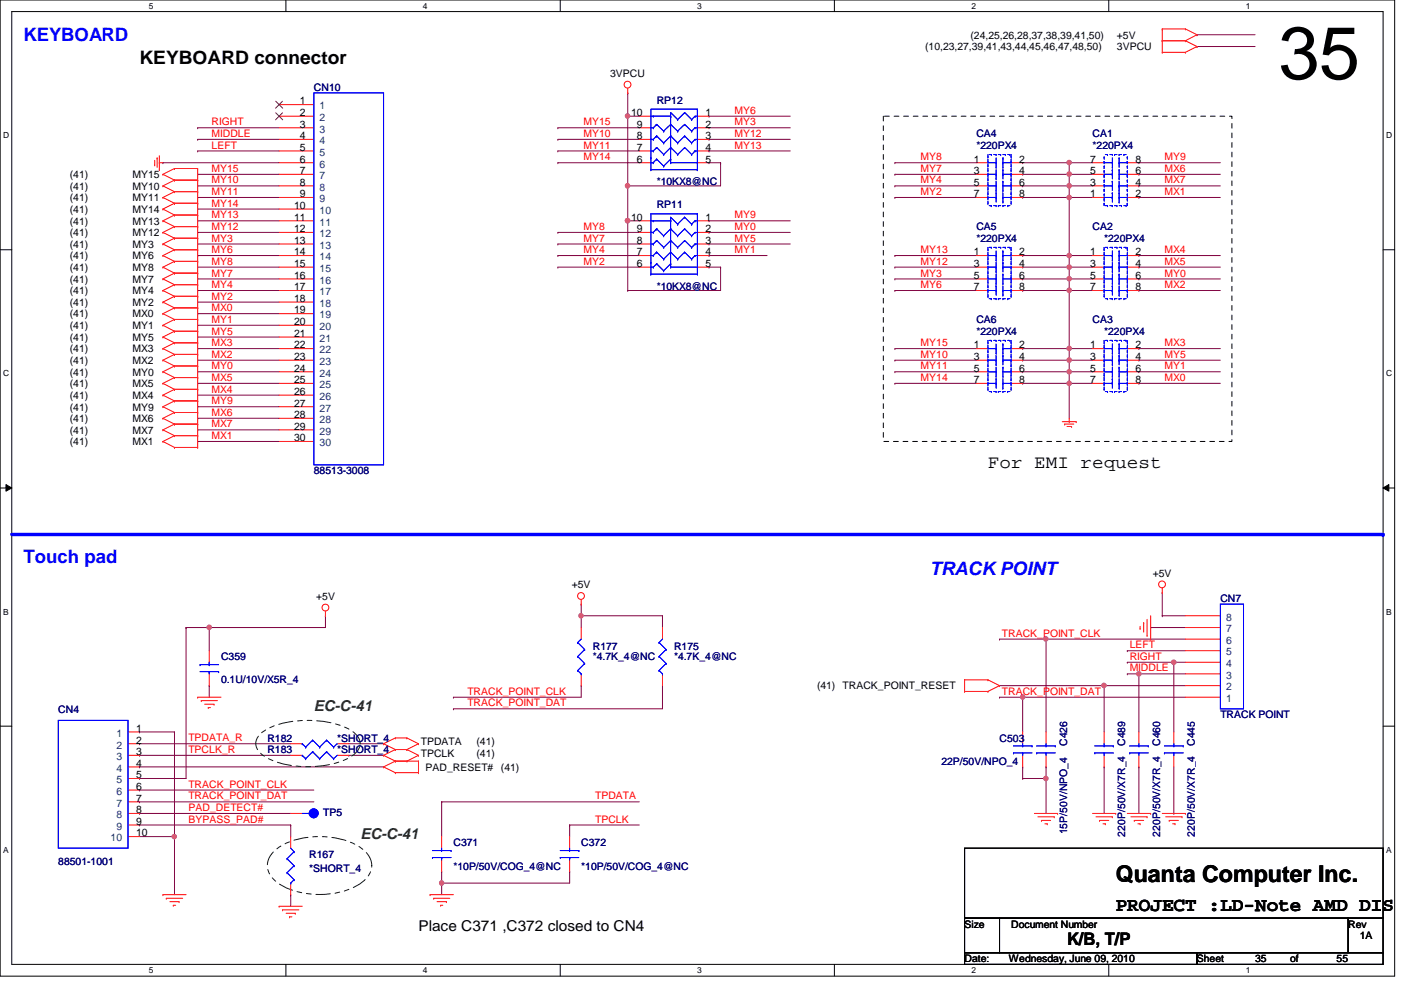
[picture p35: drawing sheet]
<svg xmlns="http://www.w3.org/2000/svg" width="297mm" height="210mm" viewBox="0 0 297 210" stroke-linecap="round" stroke-linejoin="round" font-family="sans-serif">
<defs><g id="words">
<text font-size="15.7" x="271.1" y="16.7">35</text>
<text font-size="4.9" x="236.6" y="186.9">Quanta Computer Inc.</text>
<text font-size="4.1" x="236.6" y="193.2">PROJECT :LD-Note AMD DIS</text>
<g font-size="3.9" fill="#00f">
<text x="4.9" y="8.6">KEYBOARD</text>
<text x="4.9" y="119.5">Touch pad</text>
<text x="197.1" y="121.8">TRACK POINT</text>
</g>
<g font-size="3.9">
<text x="29.6" y="13.5">KEYBOARD connector</text>
<text x="209.5" y="99.2">For EMI request</text>
</g>
<text font-size="3.7" x="226.2" y="200.3">K/B, T/P</text>
<g font-size="3.2" fill="#008000">
<text x="66.5" y="150.7">EC-C-41</text>
<text x="76.4" y="177.8">EC-C-41</text>
</g>
<text font-size="3.2" x="88.7" y="197.5">Place C371 ,C372 closed to CN4</text>
<g font-size="2.2">
<text x="196.2" y="10.7">(10,23,27,39,41,43,44,45,46,47,48,50)</text>
<text x="205.8" y="8.2">(24,25,26,28,37,38,39,41,50)</text>
<text x="236.8" y="10.7">3VPCU</text>
<text x="236.8" y="8.2">+5V</text>
<text x="129.4" y="16.3">3VPCU</text>
<text x="63.6" y="22.1">1</text>
<text x="63.6" y="24.6">2</text>
<text x="63.6" y="27.1">3</text>
<text x="63.6" y="29.5">4</text>
<text x="133.8" y="24.6">10</text>
<text x="135" y="27.1">9</text>
<text x="135" y="29.5">8</text>
<text x="149.6" y="29.5">3</text>
<text x="149.6" y="27.1">2</text>
<text x="149.6" y="24.6">1</text>
<text x="63.6" y="32">5</text>
<text x="63.6" y="34.5">6</text>
<text x="135" y="32">7</text>
<text x="135" y="34.5">6</text>
<text x="149.6" y="32">4</text>
<text x="149.6" y="34.5">5</text>
<text x="206.5" y="34.5">1</text>
<text x="216.1" y="34.5">2</text>
<text x="231.1" y="34.5">7</text>
<text x="240.7" y="34.5">8</text>
<text x="14.8" y="37.8">(41)</text>
<text x="14.8" y="40.2">(41)</text>
<text x="28.1" y="37.8">MY15</text>
<text x="28.1" y="40.2">MY10</text>
<text x="63.6" y="36.9">7</text>
<text x="63.6" y="39.4">8</text>
<text x="63.6" y="41.8">9</text>
<text x="206.5" y="36.9">3</text>
<text x="206.5" y="39.4">5</text>
<text x="206.5" y="41.8">7</text>
<text x="216.1" y="36.9">4</text>
<text x="216.1" y="39.4">6</text>
<text x="216.1" y="41.8">8</text>
<text x="231.1" y="41.8">1</text>
<text x="231.1" y="39.4">3</text>
<text x="231.1" y="36.9">5</text>
<text x="240.7" y="41.8">2</text>
<text x="240.7" y="39.4">4</text>
<text x="240.7" y="36.9">6</text>
<text x="14.8" y="47.6">(41)</text>
<text x="14.8" y="42.7">(41)</text>
<text x="14.8" y="45.1">(41)</text>
<text x="28.1" y="47.6">MY13</text>
<text x="28.1" y="42.7">MY11</text>
<text x="28.1" y="45.1">MY14</text>
<text x="62.4" y="44.3">10</text>
<text x="62.4" y="46.8">11</text>
<text x="133.8" y="46.8">10</text>
<text x="149.6" y="46.8">1</text>
<text x="14.8" y="52.5">(41)</text>
<text x="14.8" y="50.1">(41)</text>
<text x="28.1" y="52.5">MY3</text>
<text x="28.1" y="50.1">MY12</text>
<text x="62.4" y="49.2">12</text>
<text x="62.4" y="51.7">13</text>
<text x="135" y="49.2">9</text>
<text x="135" y="51.7">8</text>
<text x="149.6" y="51.7">3</text>
<text x="149.6" y="49.2">2</text>
<text x="14.8" y="59.9">(41)</text>
<text x="14.8" y="55">(41)</text>
<text x="14.8" y="57.4">(41)</text>
<text x="28.1" y="59.9">MY7</text>
<text x="28.1" y="55">MY6</text>
<text x="28.1" y="57.4">MY8</text>
<text x="62.4" y="54.1">14</text>
<text x="62.4" y="56.6">15</text>
<text x="62.4" y="59.1">16</text>
<text x="135" y="54.1">7</text>
<text x="135" y="56.6">6</text>
<text x="149.6" y="54.1">4</text>
<text x="149.6" y="56.6">5</text>
<text x="206.5" y="54.1">1</text>
<text x="206.5" y="56.6">3</text>
<text x="206.5" y="59.1">5</text>
<text x="216.1" y="54.1">2</text>
<text x="216.1" y="56.6">4</text>
<text x="216.1" y="59.1">6</text>
<text x="231.1" y="54.1">1</text>
<text x="231.1" y="56.6">3</text>
<text x="231.1" y="59.1">5</text>
<text x="240.7" y="54.1">2</text>
<text x="240.7" y="56.6">4</text>
<text x="240.7" y="59.1">6</text>
<text x="14.8" y="64.9">(41)</text>
<text x="14.8" y="62.4">(41)</text>
<text x="28.1" y="64.9">MY2</text>
<text x="28.1" y="62.4">MY4</text>
<text x="62.4" y="61.6">17</text>
<text x="62.4" y="64">18</text>
<text x="206.5" y="61.6">7</text>
<text x="216.1" y="61.6">8</text>
<text x="231.1" y="61.6">7</text>
<text x="240.7" y="61.6">8</text>
<text x="14.8" y="67.3">(41)</text>
<text x="14.8" y="69.8">(41)</text>
<text x="28.1" y="67.3">MX0</text>
<text x="28.1" y="69.8">MY1</text>
<text x="62.4" y="66.5">19</text>
<text x="62.4" y="68.9">20</text>
<text x="62.4" y="71.4">21</text>
<text x="14.8" y="72.3">(41)</text>
<text x="14.8" y="74.7">(41)</text>
<text x="14.8" y="77.2">(41)</text>
<text x="28.1" y="72.3">MY5</text>
<text x="28.1" y="74.7">MX3</text>
<text x="28.1" y="77.2">MX2</text>
<text x="62.4" y="73.9">22</text>
<text x="62.4" y="76.3">23</text>
<text x="206.5" y="73.9">1</text>
<text x="206.5" y="76.3">3</text>
<text x="216.1" y="73.9">2</text>
<text x="216.1" y="76.3">4</text>
<text x="231.1" y="73.9">1</text>
<text x="231.1" y="76.3">3</text>
<text x="240.7" y="73.9">2</text>
<text x="240.7" y="76.3">4</text>
<text x="14.8" y="82.1">(41)</text>
<text x="14.8" y="79.6">(41)</text>
<text x="28.1" y="82.1">MX5</text>
<text x="28.1" y="79.6">MY0</text>
<text x="62.4" y="78.8">24</text>
<text x="62.4" y="81.2">25</text>
<text x="62.4" y="83.7">26</text>
<text x="206.5" y="78.8">5</text>
<text x="206.5" y="81.2">7</text>
<text x="216.1" y="78.8">6</text>
<text x="216.1" y="81.2">8</text>
<text x="231.1" y="78.8">5</text>
<text x="231.1" y="81.2">7</text>
<text x="240.7" y="78.8">6</text>
<text x="240.7" y="81.2">8</text>
<text x="14.8" y="89.5">(41)</text>
<text x="14.8" y="87">(41)</text>
<text x="14.8" y="84.6">(41)</text>
<text x="28.1" y="89.5">MX6</text>
<text x="28.1" y="87">MY9</text>
<text x="28.1" y="84.6">MX4</text>
<text x="62.4" y="86.2">27</text>
<text x="62.4" y="88.6">28</text>
<text x="14.8" y="91.9">(41)</text>
<text x="14.8" y="94.4">(41)</text>
<text x="28.1" y="91.9">MX7</text>
<text x="28.1" y="94.4">MX1</text>
<text x="62.4" y="91.1">29</text>
<text x="62.4" y="93.6">30</text>
<text x="121.2" y="124.7">+5V</text>
<text x="244.4" y="122.3">+5V</text>
<text x="67.1" y="127.2">+5V</text>
<text x="173.2" y="146.2">(41) TRACK_POINT_RESET</text>
<text x="28.9" y="155.2">1</text>
<text x="28.9" y="157.6">2</text>
<text x="28.9" y="160.1">3</text>
<text x="89.2" y="158">TPDATA</text>
<text x="89.2" y="160.4">TPCLK</text>
<text x="101" y="160.4">(41)</text>
<text x="101" y="158">(41)</text>
<text x="28.9" y="162.6">4</text>
<text x="28.9" y="165">5</text>
<text x="28.9" y="167.5">6</text>
<text x="90.2" y="163.4">PAD_RESET#</text>
<text x="106.2" y="163.4">(41)</text>
<text x="28.9" y="170">7</text>
<text x="28.9" y="172.4">8</text>
<text x="28.9" y="174.9">9</text>
<text x="28.9" y="177.3">10</text>
<text x="204.5" y="196.7">Size</text>
<text x="214.4" y="196.7">Document Number</text>
<text x="285.8" y="196.7">Rev</text>
<text x="288.3" y="199.1">1A</text>
<text x="204.5" y="204">Date:</text>
<text x="213.9" y="204">Wednesday, June 09, 2010</text>
<text x="253.8" y="204">Sheet</text>
<text x="266.1" y="204">35</text>
<text x="273.5" y="204">of</text>
<text x="283.4" y="204">55</text>
</g>
<g font-size="2.2" fill="#000080">
<text x="66.5" y="19.3">CN10</text>
<text x="139.2" y="22">RP12</text>
<text x="207" y="29.1">CA4</text>
<text x="231.6" y="29.1">CA1</text>
<text x="207" y="31.6">*220PX4</text>
<text x="231.6" y="31.6">*220PX4</text>
<text x="139.2" y="39.2">*10KX8@NC</text>
<text x="139.2" y="44.2">RP11</text>
<text x="207" y="48.9">CA5</text>
<text x="207" y="51.3">*220PX4</text>
<text x="231.6" y="48.9">CA2</text>
<text x="234.1" y="51.3">*220PX4</text>
<text x="139.2" y="61.4">*10KX8@NC</text>
<text x="207" y="68.5">CA6</text>
<text x="207" y="71">*220PX4</text>
<text x="231.6" y="68.5">CA3</text>
<text x="234.1" y="71">*220PX4</text>
<text x="66.5" y="100.6">88513-3008</text>
<text x="258.7" y="127.7">CN7</text>
<text x="125.7" y="137.8">R177</text>
<text x="142.9" y="137.8">R175</text>
<text x="46.9" y="140">C359</text>
<text x="125.7" y="140">*4.7K_4@NC</text>
<text x="142.9" y="140">*4.7K_4@NC</text>
<text x="46.9" y="144.9">0.1U/10V/X5R_4</text>
<text x="12.4" y="151.1">CN4</text>
<text x="258.7" y="152.3">TRACK POINT</text>
<text x="56.7" y="157.2">R182</text>
<text x="56.7" y="159.7">R183</text>
<text x="71.5" y="157.2">*SHORT_4</text>
<text x="71.5" y="159.7">*SHORT_4</text>
<text x="211.9" y="157.2">C503</text>
<text x="226.3" y="158.2" transform="rotate(-90 226.3 158.2)">C426</text>
<text x="238.6" y="158.2" transform="rotate(-90 238.6 158.2)">C489</text>
<text x="246" y="158.2" transform="rotate(-90 246 158.2)">C460</text>
<text x="253.4" y="158.2" transform="rotate(-90 253.4 158.2)">C445</text>
<text x="199.6" y="162.2">22P/50V/NPO_4</text>
<text x="68.5" y="173">TP5</text>
<text x="96.1" y="179.4">C371</text>
<text x="123.2" y="179.4">C372</text>
<text x="226.3" y="176.9" transform="rotate(-90 226.3 176.9)">15P/50V/NPO_4</text>
<text x="238.6" y="177.4" transform="rotate(-90 238.6 177.4)">220P/50V/X7R_4</text>
<text x="246" y="177.4" transform="rotate(-90 246 177.4)">220P/50V/X7R_4</text>
<text x="253.4" y="177.4" transform="rotate(-90 253.4 177.4)">220P/50V/X7R_4</text>
<text x="12.4" y="183.3">88501-1001</text>
<text x="65.6" y="181.9">R167</text>
<text x="65.6" y="184.8">*SHORT_4</text>
<text x="96.1" y="184.4">*10P/50V/COG_4@NC</text>
<text x="123.2" y="184.4">*10P/50V/COG_4@NC</text>
</g>
<g font-size="2.2" fill="#004080">
<text x="67.8" y="23.2">1</text>
<text x="67.8" y="25.7">2</text>
<text x="67.8" y="28.1">3</text>
<text x="67.8" y="30.6">4</text>
<text x="67.8" y="33">5</text>
<text x="67.8" y="35.5">6</text>
<text x="67.8" y="38">7</text>
<text x="67.8" y="40.4">8</text>
<text x="67.8" y="42.9">9</text>
<text x="67.8" y="45.3">10</text>
<text x="67.8" y="47.8">11</text>
<text x="67.8" y="50.3">12</text>
<text x="67.8" y="52.7">13</text>
<text x="67.8" y="55.2">14</text>
<text x="67.8" y="57.7">15</text>
<text x="67.8" y="60.2">16</text>
<text x="67.8" y="62.6">17</text>
<text x="67.8" y="65.1">18</text>
<text x="67.8" y="67.5">19</text>
<text x="67.8" y="70">20</text>
<text x="67.8" y="72.5">21</text>
<text x="67.8" y="74.9">22</text>
<text x="67.8" y="77.4">23</text>
<text x="67.8" y="79.8">24</text>
<text x="67.8" y="82.3">25</text>
<text x="67.8" y="84.8">26</text>
<text x="67.8" y="87.2">27</text>
<text x="67.8" y="89.7">28</text>
<text x="67.8" y="92.2">29</text>
<text x="67.8" y="94.6">30</text>
<text x="260" y="131.6">8</text>
<text x="260" y="136.5">6</text>
<text x="260" y="134.1">7</text>
<text x="260" y="141.4">4</text>
<text x="260" y="139">5</text>
<text x="260" y="143.9">3</text>
<text x="260" y="148.8">1</text>
<text x="260" y="146.4">2</text>
<text x="24.7" y="156.2">1</text>
<text x="24.7" y="158.7">2</text>
<text x="24.7" y="161.2">3</text>
<text x="24.7" y="163.6">4</text>
<text x="24.7" y="166.1">5</text>
<text x="24.7" y="168.5">6</text>
<text x="24.7" y="171">7</text>
<text x="24.7" y="173.5">8</text>
<text x="23.4" y="178.4">10</text>
<text x="24.7" y="175.9">9</text>
</g>
<g font-size="2.2" fill="#f00">
<text x="44.9" y="29">MIDDLE</text>
<text x="44.9" y="26.6">RIGHT</text>
<text x="123.7" y="26.6">MY15</text>
<text x="123.7" y="29">MY10</text>
<text x="155.7" y="29">MY12</text>
<text x="155.7" y="26.6">MY3</text>
<text x="155.7" y="24.1">MY6</text>
<text x="44.9" y="31.5">LEFT</text>
<text x="123.7" y="31.5">MY11</text>
<text x="123.7" y="34">MY14</text>
<text x="155.7" y="31.5">MY13</text>
<text x="195.2" y="34">MY8</text>
<text x="246.9" y="34">MY9</text>
<text x="44.9" y="36.4">MY15</text>
<text x="44.9" y="38.9">MY10</text>
<text x="44.9" y="41.4">MY11</text>
<text x="195.2" y="41.4">MY2</text>
<text x="195.2" y="38.9">MY4</text>
<text x="195.2" y="36.4">MY7</text>
<text x="246.9" y="41.4">MX1</text>
<text x="246.9" y="38.9">MX7</text>
<text x="246.9" y="36.4">MX6</text>
<text x="44.9" y="43.8">MY14</text>
<text x="44.9" y="46.3">MY13</text>
<text x="155.7" y="46.3">MY9</text>
<text x="44.9" y="53.7">MY6</text>
<text x="44.9" y="48.8">MY12</text>
<text x="44.9" y="51.2">MY3</text>
<text x="123.7" y="48.8">MY8</text>
<text x="123.7" y="51.2">MY7</text>
<text x="123.7" y="53.7">MY4</text>
<text x="155.7" y="48.8">MY0</text>
<text x="155.7" y="51.2">MY5</text>
<text x="155.7" y="53.7">MY1</text>
<text x="195.2" y="53.7">MY13</text>
<text x="246.9" y="53.7">MX4</text>
<text x="44.9" y="58.6">MY7</text>
<text x="44.9" y="56.1">MY8</text>
<text x="123.7" y="56.1">MY2</text>
<text x="195.2" y="58.6">MY3</text>
<text x="195.2" y="56.1">MY12</text>
<text x="246.9" y="58.6">MY0</text>
<text x="246.9" y="56.1">MX5</text>
<text x="44.9" y="63.5">MY2</text>
<text x="44.9" y="66">MX0</text>
<text x="44.9" y="61.1">MY4</text>
<text x="195.2" y="61.1">MY6</text>
<text x="246.9" y="61.1">MX2</text>
<text x="44.9" y="71">MY5</text>
<text x="44.9" y="68.5">MY1</text>
<text x="44.9" y="75.9">MX2</text>
<text x="44.9" y="73.4">MX3</text>
<text x="195.2" y="73.4">MY15</text>
<text x="195.2" y="75.9">MY10</text>
<text x="246.9" y="73.4">MX3</text>
<text x="246.9" y="75.9">MY5</text>
<text x="44.9" y="80.8">MX5</text>
<text x="44.9" y="78.3">MY0</text>
<text x="44.9" y="83.3">MX4</text>
<text x="195.2" y="80.8">MY14</text>
<text x="195.2" y="78.3">MY11</text>
<text x="246.9" y="78.3">MY1</text>
<text x="246.9" y="80.8">MX0</text>
<text x="44.9" y="88.2">MX6</text>
<text x="44.9" y="85.7">MY9</text>
<text x="44.9" y="93.1">MX1</text>
<text x="44.9" y="90.6">MX7</text>
<text x="212.4" y="135">TRACK_POINT_CLK</text>
<text x="239.5" y="137.5">LEFT</text>
<text x="239.5" y="142.4">MIDDLE</text>
<text x="239.5" y="139.9">RIGHT</text>
<text x="99.1" y="147.3">TRACK_POINT_CLK</text>
<text x="99.1" y="149.8">TRACK_POINT_DAT</text>
<text x="212.4" y="147.3">TRACK_POINT_DAT</text>
<text x="40" y="159.6">TPCLK_R</text>
<text x="40" y="157.2">TPDATA_R</text>
<text x="40" y="167">TRACK_POINT_CLK</text>
<text x="40" y="169.5">TRACK_POINT_DAT</text>
<text x="40" y="172">PAD_DETECT#</text>
<text x="126.2" y="169.5">TPDATA</text>
<text x="40" y="174.4">BYPASS_PAD#</text>
<text x="126.2" y="174.4">TPCLK</text>
</g>
<g font-size="1.8">
<text x="31.5" y="1.9">5</text>
<text x="89.7" y="1.9">4</text>
<text x="147.8" y="1.9">3</text>
<text x="205.9" y="1.9">2</text>
<text x="264.1" y="1.9">1</text>
<text x=".7" y="29.3">D</text>
<text x="293.9" y="29.3">D</text>
<text x=".7" y="79.8">C</text>
<text x="293.9" y="79.8">C</text>
<text x=".7" y="130.3">B</text>
<text x="293.9" y="130.3">B</text>
<text x=".7" y="180.8">A</text>
<text x="293.9" y="180.8">A</text>
<text x="31.5" y="206.3">5</text>
<text x="89.7" y="206.3">4</text>
<text x="147.8" y="206.3">3</text>
<text x="205.9" y="206.3">2</text>
<text x="264.1" y="206.3">1</text>
</g>
</g></defs>
<path d="M0 0h295.7v207h-295.7zM2.5 2.5h290.7v202h-290.7z" fill="none" stroke="#000" stroke-width=".21"/>
<g fill="#fff">
<path d="M31.5 .3h1v1.9h-1z"/>
<path d="M31.5 204.7h1v2h-1z"/>
</g>
<path d="M60.6 0v2.5M60.6 204.5v2.4" fill="none" stroke="#000" stroke-width=".21"/>
<g fill="#fff">
<path d="M89.7 .3h.9v1.9h-.9z"/>
<path d="M89.7 204.7h.9v2h-.9z"/>
</g>
<path d="M118.8 0v2.5M118.8 204.5v2.4" fill="none" stroke="#000" stroke-width=".21"/>
<g fill="#fff">
<path d="M147.8 .3h1v1.9h-1z"/>
<path d="M147.8 204.7h1v2h-1z"/>
</g>
<path d="M176.9 0v2.5M176.9 204.5v2.4" fill="none" stroke="#000" stroke-width=".21"/>
<g fill="#fff">
<path d="M205.9 .3h1v1.9h-1z"/>
<path d="M205.9 204.7h1v2h-1z"/>
</g>
<path d="M235.1 0v2.5M235.1 204.5v2.4" fill="none" stroke="#000" stroke-width=".21"/>
<g fill="#fff">
<path d="M264.1 .3h1v1.9h-1z"/>
<path d="M264.1 204.7h1v2h-1z"/>
<path d="M.7 27.7h1.2v2h-1.2z"/>
<path d="M293.9 27.7h1.2v2h-1.2z"/>
<path d="M.7 78.2h1.2v2h-1.2z"/>
<path d="M293.9 78.2h1.2v2h-1.2z"/>
</g>
<path d="M0 53h2.5M293.2 53h2.5" fill="none" stroke="#000" stroke-width=".21"/>
<g fill="#fff">
<path d="M.7 128.7h1.1v2h-1.1z"/>
<path d="M293.9 128.7h1.1v2h-1.1z"/>
</g>
<path d="M0 103.5h2.5M1.3 102.7l1.2 .8-1.2 .6zM293.2 103.5l1.3-.8v1.4zM293.2 103.5h2.5" fill="none" stroke="#000" stroke-width=".21"/>
<path d="M1.3 102.7l1.2 .8-1.2 .6zM293.2 103.5l1.3-.8v1.4z" fill="#000"/>
<g fill="#fff">
<path d="M.7 179.2h1.1v2h-1.1z"/>
<path d="M293.9 179.2h1.1v2h-1.1z"/>
</g>
<path d="M0 154h2.5M293.2 154h2.5" fill="none" stroke="#000" stroke-width=".21"/>
<path d="M253.8 9.9h.1M253.8 7.4h.1M253.8 9.9h12.3M253.8 7.4h12.3M133.1 39.4h.1M133.1 24.6h.1M133.1 24.6h2.4M133.1 24.6v14.8M150.3 34.5h.1M150.3 34.5h2.5M152.8 34.5h.1M152.8 34.5v4.9h-19.7" fill="none" stroke="#800040" stroke-width=".21"/>
<circle cx="133" cy="24.6" r=".47" fill="#f0f"/>
<circle cx="133" cy="24.6" r=".47" fill="none" stroke="#f0f" stroke-width=".21"/>
<path d="M133.1 39.4h.1M133.1 39.4v7.4M133.1 61.6h.1M133.1 61.6h19.7" fill="none" stroke="#800040" stroke-width=".21"/>
<circle cx="133" cy="46.8" r=".47" fill="#f0f"/>
<circle cx="133" cy="46.8" r=".47" fill="none" stroke="#f0f" stroke-width=".21"/>
<circle cx="133" cy="39.4" r=".48" fill="#f0f"/>
<circle cx="133" cy="39.4" r=".48" fill="none" stroke="#f0f" stroke-width=".21"/>
<path d="M133.1 46.8h.1M133.1 46.8h2.4M133.1 46.8v14.8M150.3 56.6h.1M150.3 56.6h2.5M152.8 56.6h.1M152.8 56.6v5" fill="none" stroke="#800040" stroke-width=".21"/>
<circle cx="133" cy="46.8" r=".47" fill="#f0f"/>
<circle cx="133" cy="46.8" r=".47" fill="none" stroke="#f0f" stroke-width=".21"/>
<g fill="none" stroke="#800040" stroke-width=".21">
<path d="M133.1 19.7h.1M133.1 19.7v4.9M34.5 34.5h.1M34.5 34.5h24.7M41.9 29.5h.1M41.9 27.1h.1M41.9 32h.1M41.9 37h.1M41.9 39.4h.1M41.9 27.1h17.3M41.9 29.5h17.3M41.9 32h17.3"/>
<path d="M41.9 37h17.3M41.9 39.4h17.3M118.3 27.1h.1M118.3 29.5h.1M118.3 32h.1M118.3 34.5h.1M118.3 27.1h17.2M118.3 29.5h17.2M118.3 32h17.2M118.3 34.5h17.2M150.3 32h.1M150.3 29.5h.1"/>
<path d="M150.3 27.1h.1M150.3 24.6h.1M150.3 27.1h17.3M150.3 29.5h17.3M150.3 32h17.3M150.3 24.6h17.3M189.7 39.4h.1M189.7 37h.1M189.7 34.5h.1M189.7 34.5h17.3M189.7 37h17.3M189.7 39.4h17.3"/>
<path d="M216.8 39.4h.1M216.8 39.4h14.8M226.7 39.4h.1M226.7 37h.1M226.7 37h4.9M241.5 39.4h.1M241.5 37h.1M241.5 34.5h.1M241.5 34.5h17.2M241.5 37h17.2M241.5 39.4h17.2M41.9 44.3h.1"/>
<path d="M41.9 59.1h.1M41.9 56.6h.1M41.9 46.8h.1M41.9 54.2h.1M41.9 49.3h.1M41.9 51.7h.1M41.9 41.9h.1M41.9 49.3h17.3M41.9 51.7h17.3M41.9 54.2h17.3M41.9 56.6h17.3M41.9 46.8h17.3"/>
<path d="M41.9 44.3h17.3M41.9 59.1h17.3M41.9 41.9h17.3M118.3 49.3h.1M118.3 51.7h.1M118.3 54.2h.1M118.3 56.6h.1M118.3 49.3h17.2M118.3 51.7h17.2M118.3 54.2h17.2M118.3 56.6h17.2M150.3 46.8h.1"/>
<path d="M150.3 49.3h.1M150.3 51.7h.1M150.3 54.2h.1M150.3 49.3h17.3M150.3 51.7h17.3M150.3 54.2h12.3M150.3 46.8h17.3M189.7 41.9h.1M189.7 59.1h.1M189.7 56.6h.1M189.7 54.2h.1M189.7 54.2h17.3"/>
<path d="M189.7 56.6h17.3M189.7 59.1h17.3M189.7 41.9h17.3M216.8 54.2h.1M216.8 41.9h.1M216.8 56.6h.1M216.8 54.2h9.9M216.8 56.6h9.9M216.8 41.9h9.9M226.7 59.1h.1M226.7 59.1h4.9M241.5 54.2h.1"/>
<path d="M241.5 59.1h.1M241.5 56.6h.1M241.5 41.9h.1M241.5 54.2h17.2M241.5 56.6h17.2M241.5 59.1h17.2M241.5 41.9h17.2M41.9 64.1h.1M41.9 66.5h.1M41.9 61.6h.1M41.9 71.5h.1M41.9 69h.1"/>
<path d="M41.9 76.4h.1M41.9 78.8h.1M41.9 73.9h.1M41.9 64.1h17.3M41.9 66.5h17.3M41.9 61.6h17.3M41.9 71.5h17.3M41.9 69h17.3M41.9 76.4h17.3M41.9 78.8h17.3M41.9 73.9h17.3M189.7 73.9h.1"/>
<path d="M189.7 78.8h.1M189.7 61.6h.1M189.7 76.4h.1M189.7 61.6h17.3M189.7 76.4h17.3M189.7 78.8h17.3M189.7 73.9h17.3M216.8 61.6h.1M216.8 76.4h.1M216.8 61.6h9.9M216.8 76.4h14.8M226.7 76.4h.1"/>
<path d="M241.5 73.9h.1M241.5 76.4h.1M241.5 78.8h.1M241.5 61.6h.1M241.5 61.6h17.2M241.5 76.4h17.2M241.5 78.8h17.2M241.5 73.9h17.2M41.9 93.6h.1M41.9 91.1h.1M41.9 81.3h.1M41.9 88.7h.1"/>
<path d="M41.9 86.2h.1M41.9 83.8h.1M41.9 93.6h17.3M41.9 91.1h17.3M41.9 81.3h17.3M41.9 88.7h17.3M41.9 86.2h17.3M41.9 83.8h17.3M189.7 81.3h.1M189.7 81.3h17.3M226.7 81.3h.1M226.7 81.3h4.9"/>
<path d="M226.7 81.3v7.4M241.5 81.3h.1M241.5 81.3h17.2"/>
</g>
<circle cx="226.7" cy="81.3" r=".47" fill="#f0f"/>
<circle cx="226.7" cy="81.3" r=".47" fill="none" stroke="#f0f" stroke-width=".21"/>
<path d="M216.8 37h.1M216.8 37h9.9M226.7 41.9h.1M226.7 41.9v12.3M226.7 78.8h.1M226.7 78.8h4.9" fill="none" stroke="#800040" stroke-width=".21"/>
<circle cx="226.7" cy="41.9" r=".47" fill="#f0f"/>
<circle cx="226.7" cy="41.9" r=".47" fill="none" stroke="#f0f" stroke-width=".21"/>
<path d="M226.7 34.5h.1M226.7 34.5v2.5" fill="none" stroke="#800040" stroke-width=".21"/>
<circle cx="226.7" cy="34.5" r=".47" fill="#f0f"/>
<circle cx="226.7" cy="34.5" r=".47" fill="none" stroke="#f0f" stroke-width=".21"/>
<path d="M226.7 61.6h.1M226.7 61.6v12.3" fill="none" stroke="#800040" stroke-width=".21"/>
<circle cx="226.7" cy="61.5" r=".47" fill="#f0f"/>
<circle cx="226.7" cy="61.5" r=".47" fill="none" stroke="#f0f" stroke-width=".21"/>
<path d="M226.7 37h.1M226.7 37v2.4" fill="none" stroke="#800040" stroke-width=".21"/>
<circle cx="226.7" cy="36.9" r=".47" fill="#f0f"/>
<circle cx="226.7" cy="36.9" r=".47" fill="none" stroke="#f0f" stroke-width=".21"/>
<path d="M226.7 56.6h.1M226.7 54.2h.1M226.7 56.6h4.9M226.7 54.2v2.4M226.7 73.9h.1M226.7 73.9h4.9" fill="none" stroke="#800040" stroke-width=".21"/>
<circle cx="226.7" cy="54.2" r=".47" fill="#f0f"/>
<circle cx="226.7" cy="54.2" r=".47" fill="none" stroke="#f0f" stroke-width=".21"/>
<path d="M226.7 54.2h.1M226.7 54.2h4.9M226.7 73.9h.1M226.7 73.9v2.5" fill="none" stroke="#800040" stroke-width=".21"/>
<circle cx="226.7" cy="73.9" r=".47" fill="#f0f"/>
<circle cx="226.7" cy="73.9" r=".47" fill="none" stroke="#f0f" stroke-width=".21"/>
<path d="M226.7 39.4h.1M226.7 39.4v2.5M226.7 41.9h.1M226.7 41.9h4.9" fill="none" stroke="#800040" stroke-width=".21"/>
<circle cx="226.7" cy="39.4" r=".48" fill="#f0f"/>
<circle cx="226.7" cy="39.4" r=".48" fill="none" stroke="#f0f" stroke-width=".21"/>
<path d="M216.8 59.1h.1M216.8 59.1h9.9M216.8 73.9h.1M216.8 73.9h9.9M226.7 61.6h.1M226.7 76.4h.1M226.7 61.6h4.9M226.7 76.4v2.4" fill="none" stroke="#800040" stroke-width=".21"/>
<circle cx="226.7" cy="76.3" r=".48" fill="#f0f"/>
<circle cx="226.7" cy="76.3" r=".48" fill="none" stroke="#f0f" stroke-width=".21"/>
<path d="M216.8 34.5h.1M216.8 34.5h14.8M226.7 34.5h.1M226.7 59.1h.1M226.7 59.1v2.5M216.8 78.8h.1M216.8 78.8h9.9" fill="none" stroke="#800040" stroke-width=".21"/>
<circle cx="226.7" cy="59.1" r=".47" fill="#f0f"/>
<circle cx="226.7" cy="59.1" r=".47" fill="none" stroke="#f0f" stroke-width=".21"/>
<path d="M226.7 56.6h.1M226.7 56.6v2.5" fill="none" stroke="#800040" stroke-width=".21"/>
<circle cx="226.7" cy="56.6" r=".47" fill="#f0f"/>
<circle cx="226.7" cy="56.6" r=".47" fill="none" stroke="#f0f" stroke-width=".21"/>
<path d="M226.7 78.8h.1M226.7 78.8v2.5" fill="none" stroke="#800040" stroke-width=".21"/>
<circle cx="226.7" cy="78.8" r=".47" fill="#f0f"/>
<circle cx="226.7" cy="78.8" r=".47" fill="none" stroke="#f0f" stroke-width=".21"/>
<g fill="none" stroke="#800040" stroke-width=".21">
<path d="M216.8 81.3h.1M216.8 81.3h9.9M123.2 128.1h.1M123.2 128.1v2.5M140.5 130.6h.1M140.5 130.6v2.5M37 155.2h.1M37 155.2v22.2M123.2 145.4h.1M123.2 145.4v2.4M140.5 145.4h.1M140.5 145.4v4.9"/>
<path d="M29.6 177.4h7.4M37 177.4h.1M93.6 170h.1M93.6 170h41.9M93.6 170v7.4M120.8 174.9h.1M120.8 174.9v2.5M120.8 174.9h14.7M93.6 184.8h.1M93.6 187.2h.1M93.6 184.8v2.4M120.8 184.8h.1"/>
<path d="M120.8 184.8v2.4h-27.2"/>
</g>
<circle cx="93.6" cy="187.2" r=".48" fill="#f0f"/>
<circle cx="93.6" cy="187.2" r=".48" fill="none" stroke="#f0f" stroke-width=".21"/>
<path d="M39.5 133.1h.1M39.5 133.1v32M44.4 133.1h.1M44.4 133.1v4.9M69 130.6h.1M69 130.6v2.5h-24.6M44.4 145.4h.1M44.4 145.4v2.4M93.6 187.2h.1M93.6 187.2v2.5" fill="none" stroke="#800040" stroke-width=".21"/>
<circle cx="44.4" cy="133" r=".47" fill="#f0f"/>
<circle cx="44.4" cy="133" r=".47" fill="none" stroke="#f0f" stroke-width=".21"/>
<path d="M39.5 133.1h.1M39.5 133.1h4.9M123.2 130.6h.1M123.2 130.6v2.5M123.2 130.6h17.3M96.1 147.8h.1M96.1 150.3h.1M96.1 147.8h27.1M96.1 150.3h44.4M29.6 160.1h.1M29.6 160.1h32" fill="none" stroke="#800040" stroke-width=".21"/>
<circle cx="123.2" cy="130.6" r=".47" fill="#f0f"/>
<circle cx="123.2" cy="130.6" r=".47" fill="none" stroke="#f0f" stroke-width=".21"/>
<g fill="none" stroke="#800040" stroke-width=".21">
<path d="M29.6 155.2h.1M29.6 155.2h7.4M29.6 174.9h.1M29.6 170h.1M29.6 172.5h.1M29.6 167.5h.1M29.6 165.1h.1M29.6 162.6h.1M29.6 174.9h32M29.6 170h36.9M29.6 172.5h32M29.6 167.5h36.9"/>
<path d="M29.6 165.1h9.9M29.6 162.6h51.7M37 177.4h.1M37 177.4v12.3M61.6 174.9h.1M61.6 174.9v2.5M61.6 189.7h.1M61.6 189.7v2.5"/>
</g>
<circle cx="36.9" cy="177.4" r=".47" fill="#f0f"/>
<circle cx="36.9" cy="177.4" r=".47" fill="none" stroke="#f0f" stroke-width=".21"/>
<g fill="none" stroke="#800040" stroke-width=".21">
<path d="M221.8 135.5h.1M221.8 135.5v19.7M29.6 157.7h.1M29.6 157.7h32M211.9 145.4h.1M211.9 145.4h22.2M234.1 145.4h.1M234.1 145.4v9.8M216.8 162.6h.1M216.8 165.1h.1M216.8 162.6v2.5M216.8 165.1h5"/>
<path d="M221.8 165.1h.1M221.8 165.1v7.4M234.1 162.6h.1M234.1 162.6v9.9M241.5 162.6h.1M241.5 162.6v9.9M248.9 172.5h.1M248.9 162.6v9.9"/>
</g>
<circle cx="221.7" cy="165.1" r=".47" fill="#f0f"/>
<circle cx="221.7" cy="165.1" r=".47" fill="none" stroke="#f0f" stroke-width=".21"/>
<path d="M239 138h.1M239 138h12.3M216.8 147.8h.1M216.8 147.8v7.4M216.8 147.8h34.5" fill="none" stroke="#800040" stroke-width=".21"/>
<circle cx="216.8" cy="147.8" r=".47" fill="#f0f"/>
<circle cx="216.8" cy="147.8" r=".47" fill="none" stroke="#f0f" stroke-width=".21"/>
<path d="M221.8 135.5h.1M221.8 135.5h29.5M246.4 130.6h.1M246.4 130.6h4.9M241.5 142.9h.1M241.5 142.9h9.8M248.9 140.4h.1M248.9 140.4h2.4M221.8 162.6h.1M221.8 162.6v2.5" fill="none" stroke="#800040" stroke-width=".21"/>
<circle cx="221.7" cy="135.5" r=".47" fill="#f0f"/>
<circle cx="221.7" cy="135.5" r=".47" fill="none" stroke="#f0f" stroke-width=".21"/>
<path d="M211.9 135.5h.1M211.9 135.5h9.9M246.4 125.6h.1M246.4 125.6v5M234.1 145.4h.1M234.1 145.4h17.2" fill="none" stroke="#800040" stroke-width=".21"/>
<circle cx="234" cy="145.3" r=".47" fill="#f0f"/>
<circle cx="234" cy="145.3" r=".47" fill="none" stroke="#f0f" stroke-width=".21"/>
<path d="M244 133.1h.1M244 133.1h7.3M211.9 147.8h.1M211.9 147.8h4.9M241.5 142.9h.1M241.5 142.9v12.3" fill="none" stroke="#800040" stroke-width=".21"/>
<circle cx="241.5" cy="142.9" r=".47" fill="#f0f"/>
<circle cx="241.5" cy="142.9" r=".47" fill="none" stroke="#f0f" stroke-width=".21"/>
<path d="M239 142.9h.1M239 142.9h2.5M248.9 140.4h.1M248.9 140.4v14.8" fill="none" stroke="#800040" stroke-width=".21"/>
<circle cx="248.9" cy="140.4" r=".48" fill="#f0f"/>
<circle cx="248.9" cy="140.4" r=".48" fill="none" stroke="#f0f" stroke-width=".21"/>
<path d="M74 157.7h7.3M81.3 157.7h.1M239 140.4h.1M239 140.4h9.9M74 160.1h.1M74 160.1h7.3" fill="none" stroke="#800040" stroke-width=".21"/>
<g fill="none" stroke="#f00" stroke-width=".21">
<path d="M133.1 19.7h.1M133.1 18.7v1M246.4 11.1h.1M246.4 8.6h.1M246.4 6.1h.1M246.4 8.6h4.9M246.4 11.1h4.9M246.4 6.1v5M246.4 6.1h4.9M251.3 8.6h.1M251.3 11.1h.1M251.3 6.1h.1"/>
<path d="M251.3 8.6l2.5 1.3M251.3 6.1l2.5 1.3M253.8 9.9h.1M253.8 7.4h.1M253.8 9.9l-2.5 1.2M253.8 7.4l-2.5 1.2M32.8 35h.1M32.8 34v1M33.3 33.5h.1M33.3 33.5v2M33.8 34.5h.1M33.8 36h.1"/>
<path d="M33.8 34.5h.7M33.8 33v3M34.5 37h.1M34.5 39.4h.1M34.5 37l2.5 1.2M34.5 39.4l2.5 1.2M37 35.7h.1M37 38.2h.1M37 35.7h4.9M37 35.7l-2.5 1.3M37 38.2h4.9M37 38.2l-2.5 1.2"/>
<path d="M41.9 38.2h.1M41.9 35.7h.1M41.9 35.7v59.2M34.5 46.8h.1M34.5 41.9h.1M34.5 44.3h.1M34.5 59.1h.1M34.5 54.2h.1M34.5 51.7h.1M34.5 56.6h.1M34.5 49.3h.1M34.5 46.8l2.5 1.2"/>
<path d="M34.5 41.9l2.5 1.2M34.5 44.3l2.5 1.3M34.5 59.1l2.5 1.3M34.5 54.2l2.5 1.2M34.5 51.7l2.5 1.3M34.5 56.6l2.5 1.3M34.5 49.3l2.5 1.2M37 45.6h.1M37 48h.1M37 40.6h.1M37 43.1h.1M37 57.9h.1"/>
<path d="M37 53h.1M37 55.4h.1M37 50.5h.1M37 45.6h4.9M37 45.6l-2.5 1.2M37 48h4.9M37 40.6h4.9M37 40.6l-2.5 1.3M37 43.1h4.9M37 43.1l-2.5 1.2M37 57.9h4.9M37 57.9l-2.5 1.2"/>
<path d="M37 53h4.9M37 53l-2.5 1.2M37 55.4h4.9M37 50.5h4.9M37 50.5l-2.5 1.2M37 55.4l-2.5 1.2M37 48l-2.5 1.3M41.9 48h.1M41.9 45.6h.1M41.9 43.1h.1M41.9 40.6h.1M41.9 57.9h.1"/>
<path d="M41.9 55.4h.1M41.9 53h.1M41.9 50.5h.1M34.5 64.1h.1M34.5 71.5h.1M34.5 66.5h.1M34.5 61.6h.1M34.5 73.9h.1M34.5 76.4h.1M34.5 69h.1M34.5 78.8h.1M34.5 64.1l2.5 1.2"/>
<path d="M34.5 71.5l2.5 1.2M34.5 66.5l2.5 1.2M34.5 61.6l2.5 1.2M34.5 73.9l2.5 1.2M34.5 76.4l2.5 1.2M34.5 69l2.5 1.2M34.5 78.8l2.5 1.3M37 62.8h.1M37 65.3h.1M37 70.2h.1M37 72.7h.1M37 60.4h.1"/>
<path d="M37 67.7h.1M37 75.1h.1M37 77.6h.1M37 62.8h4.9M37 62.8l-2.5 1.3M37 65.3h4.9M37 70.2h4.9M37 70.2l-2.5 1.3M37 72.7h4.9M37 60.4h4.9M37 65.3l-2.5 1.2M37 67.7h4.9"/>
<path d="M37 60.4l-2.5 1.2M37 72.7l-2.5 1.2M37 75.1h4.9M37 75.1l-2.5 1.3M37 77.6h4.9M37 67.7l-2.5 1.3M37 77.6l-2.5 1.2M41.9 65.3h.1M41.9 62.8h.1M41.9 72.7h.1M41.9 70.2h.1M41.9 60.4h.1"/>
<path d="M41.9 67.7h.1M41.9 75.1h.1M41.9 77.6h.1M34.5 88.7h.1M34.5 91.1h.1M34.5 81.3h.1M34.5 86.2h.1M34.5 93.6h.1M34.5 83.8h.1M34.5 88.7l2.5 1.2M34.5 91.1l2.5 1.3M34.5 81.3l2.5 1.2"/>
<path d="M34.5 86.2l2.5 1.3M34.5 93.6l2.5 1.3M34.5 83.8l2.5 1.2M37 87.5h.1M37 89.9h.1M37 92.4h.1M37 80.1h.1M37 82.5h.1M37 85h.1M37 94.9h.1M37 87.5h4.9M37 87.5l-2.5 1.2"/>
<path d="M37 89.9h4.9M37 89.9l-2.5 1.2M37 92.4h4.9M37 80.1h4.9M37 80.1l-2.5 1.2M37 82.5h4.9M37 85h4.9M37 85l-2.5 1.2M37 92.4l-2.5 1.2M37 94.9h4.9M37 82.5l-2.5 1.3M41.9 89.9h.1"/>
<path d="M41.9 87.5h.1M41.9 92.4h.1M41.9 82.5h.1M41.9 80.1h.1M41.9 85h.1M41.9 94.9h.1M225.2 89.4h3M225.7 89.9h.1M225.7 89.9h2M226.2 90.4h1M226.7 89.4h.1M226.7 88.7v.7"/>
<path d="M227.2 90.4h.1M228.2 89.4h.1M69 130.6h.1M69 129.6v1M123.2 128.1h.1M123.2 127.1v1M241.7 133.3h.1M241.7 132.8v.5M242.5 132h.1M242.5 132v2M243.2 134.7h.1M243.2 131.3v3.4"/>
<path d="M244 135.5h.1M244 130.6v4.9M246.4 125.6h.1M246.4 124.7v.9M41.9 147.8h.1M41.9 147.8h5M42.7 148.5h.1M42.7 148.5h3.4M43.4 149.3h2M44.2 150h.1M44.2 150h.4M45.4 149.3h.1"/>
<path d="M81.3 157.7h.1M81.3 157.7l2.5 1.2M83.8 158.9h.1M83.8 156.5h.1M83.8 158.9h2.5M83.8 156.5h2.5M83.8 156.5l-2.5 1.2M83.8 158.9l-2.5 1.2M86.3 158.9h.1M86.3 156.5h.1M86.3 156.5l2.4 1.2M86.3 158.9l2.4 1.2"/>
<path d="M88.7 157.7h.1M88.7 157.7l-2.4 1.2M204.5 146.6h.1M204.5 144.1h.1M204.5 144.1h5M204.5 146.6h5M204.5 144.1v2.5M209.5 144.1h.1M209.5 146.6h.1M209.5 144.1l2.4 1.3M211.9 145.4h.1M211.9 145.4l-2.4 1.2"/>
<path d="M81.3 162.6h.1M81.3 160.1h.1M81.3 162.6l2.5 1.2M81.3 160.1l2.5 1.3M83.8 161.4h.1M83.8 163.8h.1M83.8 161.4h4.9M83.8 161.4l-2.5 1.2M83.8 163.8h4.9M86.3 161.4h.1M88.7 163.8h.1M88.7 161.4h.1"/>
<path d="M88.7 160.1h.1M88.7 161.4v2.4M88.7 160.1l-2.4 1.3M219.3 172.5h4.9M220 173.2h3.5M220.8 173.9h.1M220.8 173.9h2M221.5 174.7h.5M222 174.7h.1M223.5 173.2h.1M224.2 172.5h.1M231.6 172.5h5"/>
<path d="M232.4 173.2h3.4M233.1 173.9h.1M233.1 173.9h2M233.8 174.7h.6M234.4 174.7h.1M235.8 173.2h.1M236.6 172.5h.1M239 172.5h5M239.8 173.2h3.4M240.5 173.9h.1M240.5 173.9h2M241.3 174.7h.4"/>
<path d="M241.7 174.7h.1M243.2 173.2h.1M244 172.5h.1M246.4 172.5h4.9M247.1 173.2h3.5M247.9 173.9h.1M247.9 173.9h1.9M248.6 174.7h.5M249.1 174.7h.1M250.6 173.2h.1M251.3 172.5h.1M34.5 189.7h.1"/>
<path d="M34.5 189.7h5M35.3 190.5h.1M35.3 190.5h3.4M36 191.2h2M36.7 191.9h.1M36.7 191.9h.6M38 191.2h.1M59.2 192.2h.1M59.2 192.2h4.9M59.9 192.9h.1M59.9 192.9h3.5M60.7 193.6h1.9"/>
<path d="M61.4 194.4h.1M61.4 194.4h.5M62.6 193.6h.1M91.2 189.7h.1M91.2 189.7h4.9M91.9 190.5h.1M91.9 190.5h3.5M92.7 191.2h2M93.4 191.9h.1M93.4 191.9h.5M94.7 191.2h.1"/>
<circle cx="133" cy="17.9" r=".72"/>
<circle cx="69" cy="128.8" r=".72"/>
<circle cx="123.2" cy="126.4" r=".72"/>
<circle cx="246.4" cy="123.9" r=".72"/>
</g>
<path d="M204.5 179.8h88.7v14.8h-88.7zM204.5 194.6h7.4v7.4h-7.4zM211.9 194.6h73.9v7.4h-73.9zM285.8 194.6h7.4v7.4h-7.4zM204.5 202h49.3v2.5h-49.3zM253.8 202h39.4v2.5h-39.4z" fill="none" stroke="#000" stroke-width=".21"/>
<path d="M2.5 113.3h290.7" fill="none" stroke="#00f" stroke-width=".72"/>
<circle cx="293.2" cy="113.3" r=".36" fill="#00f"/>
<path d="M187.3 24.6h73.9v69h-73.9z" fill="none" stroke="#000" stroke-width=".21" stroke-dasharray="1 1 1 1 1 1 1 1"/>
<path d="M55.1 155.7a13.8 13.8 0 0 1 8.7-2.9 18.5 18.5 0 0 1 11 2.4 2.79 2.79 0 0 1 0 4.9 19 19 0 0 1-12.5 2.3 13 13 0 0 1-7.2-2.8 2.55 2.55 0 0 1 0-3.9zM58.2 180.4a14.8 14.8 0 0 1 11-3 12.3 12.3 0 0 1 8.7 3.7 3.8 3.8 0 0 1-.6 5.5 14.9 14.9 0 0 1-11.1 3 12.3 12.3 0 0 1-8.6-3.7 3.9 3.9 0 0 1 .6-5.5z" fill="none" stroke="#004000" stroke-width=".21" stroke-dasharray="3 1 1 1 1 1"/>
<path d="M61.6 172.5h2.5" fill="none" stroke="#f00" stroke-width=".21"/>
<circle cx="66.5" cy="172.4" r=".95" fill="#00f"/>
<g fill="none" stroke="#00f" stroke-width=".21">
<path d="M64.1 172.5h1.5M65.6 172.5h.1"/>
<circle cx="66.5" cy="172.4" r=".95"/>
</g>
<circle cx="66.5" cy="172.4" r=".95" fill="#00f"/>
<g fill="none" stroke="#00f" stroke-width=".21">
<path d="M66.5 19.7h14.8v78.9h-14.8zM138 33.5h.1M138 36h.1M138 24.6h4.2M138 27.1h.5M138 29.5h.5M138 32h.5M138 34.5h.5M138 36h9.9M138.5 24.6h.1M138.5 27.1h.1M138.5 29.5h.1"/>
<path d="M138.5 32h.1M138.5 34.5h.1M139.2 26.4h.1M139.2 28.8h.1M139.2 31.3h.1M139.2 33.7h.1M139.2 26.4l-.2 .2M139.2 28.8l-.7 .7M139.2 31.3l-.7 .7M139.2 26.4l-.7 .7M139.2 26.4l1.5 1.4M139.2 28.8l1.5 1.5"/>
<path d="M139.2 31.3l1.5 1.5M139.2 33.7l-.7 .8M139.2 33.7l1.5 1.5M140.7 27.8h.1M140.7 30.3h.1M140.7 32.8h.1M140.7 35.2h.1M142.2 26.4h.1M142.2 28.8h.1M142.2 31.3h.1M142.2 24.6h.1M142.2 34.5h.1"/>
<path d="M142.2 33.7h.1M142.2 26.4l-1.5 1.4M142.2 26.4l1.5 1.4M142.2 28.8l-1.5 1.5M142.2 28.8l1.5 1.5M142.2 31.3l-1.5 1.5M142.2 31.3l1.5 1.5M142.2 34.5h5.7M142.2 33.7l-1.5 1.5M143.7 25.4h.1M143.7 27.8h.1M143.7 30.3h.1"/>
<path d="M143.7 32.8h.1M143.7 25.4l-1.5-1.5v10.6M145.2 23.9h.1M145.2 26.4h.1M145.2 28.8h.1M145.2 31.3h.1M145.2 23.9l-1.5 1.5M145.2 23.9l1.4 1.5M145.2 26.4l-1.5 1.4M145.2 26.4l1.4 1.4M145.2 28.8l-1.5 1.5M145.2 28.8l1.4 1.5"/>
<path d="M145.2 31.3l-1.5 1.5M145.2 31.3l1.4 1.5M146.6 25.4h.1M146.6 27.8h.1M146.6 30.3h.1M146.6 32.8h.1M147.4 24.6h.1M147.4 27.1h.1M147.4 29.5h.1M147.4 32h.1M147.4 24.6h.5M147.4 24.6l-.8 .8"/>
<path d="M147.4 27.1h.5M147.4 27.1l-.8 .7M147.4 29.5h.5M147.4 29.5l-.8 .8M147.4 32h.5M147.4 32l-.8 .8M147.9 23.2h.1M147.9 24.6h.1M147.9 27.1h.1M147.9 29.5h.1M147.9 32h.1M147.9 34.5h.1"/>
<path d="M147.9 36h.1M147.9 33.5h.1M147.9 23.2h-9.9v12.8M147.9 23.2v12.8M209.5 33.3h.1M209.5 34.2h.1M209.5 35.2h.1M209.5 36.2h.1M209.5 37.2h.1M209.5 38.2h.1M209.5 39.2h.1M209.5 34.5h1.7"/>
<path d="M209.5 39.4h1.7M209.5 37h1.7M209.5 32.8v.5M209.5 33.7v.5M209.5 34.7v.5M209.5 35.7v.5M209.5 36.7v.5M209.5 37.7v.5M209.5 38.7v.5M209.5 39.7v.4M209.7 32.8h.5M210.2 32.8h.1"/>
<path d="M210.7 32.8h.5M211.2 34.5h.1M211.2 37h.1M211.2 39.4h.1M211.2 35.5h.1M211.2 37.9h.1M211.2 32.8h.1M211.2 33.5v2M211.2 36v1.9M211.2 38.4v2M211.7 32.8h.5M212.2 32.8h.1"/>
<path d="M212.6 34.5h.1M212.6 37h.1M212.6 35.5h.1M212.6 36h.1M212.6 33.5h.1M212.6 38.4h.1M212.6 34.5h1.8M212.6 39.4h1.8M212.6 37h1.8M212.6 32.8h.5M212.6 33.5v2M212.6 36v1.9"/>
<path d="M212.6 38.4v2M213.1 32.8h.1M213.7 32.8h.4M214.1 32.8h.1M214.4 39.4h.1M214.4 33.3h.1M214.4 34.2h.1M214.4 35.2h.1M214.4 36.2h.1M214.4 37.2h.1M214.4 38.2h.1M214.4 39.2h.1"/>
<path d="M214.4 32.8v.5M214.4 33.7v.5M214.4 34.7v.5M214.4 35.7v.5M214.4 36.7v.5M214.4 37.7v.5M214.4 38.7v.5M214.4 39.7v.4M234.1 39.2h.1M234.1 38.2h.1M234.1 37.2h.1M234.1 36.2h.1"/>
<path d="M234.1 35.2h.1M234.1 34.2h.1M234.1 33.3h.1M234.1 34.5h1.7M234.1 33.3v.4M234.1 34.2v.5M234.1 35.2v.5M234.1 36.2v.5M234.1 37.2v.5M234.1 38.2v.5M234.1 39.2v.5M234.1 39.4h1.7"/>
<path d="M234.1 37h1.7M234.4 32.8h.4M234.8 32.8h.1M235.3 32.8h.5M235.8 39.4h.1M235.8 37h.1M235.8 34.5h.1M235.8 38.4h.1M235.8 35.5h.1M235.8 36h.1M235.8 32.8h.1M235.8 33.5v2"/>
<path d="M235.8 36v1.9M235.8 38.4v2M236.3 32.8h.1M236.3 32.8h.5M237.3 39.4h.1M237.3 34.5h.1M237.3 37.9h.1M237.3 36h.1M237.3 33.5h.1M237.3 32.8h.1M237.3 34.5h1.7M237.3 33.5v2"/>
<path d="M237.3 36v1.9M237.3 38.4v2M237.3 39.4h1.7M237.3 37h1.7M237.3 32.8h.5M238.3 32.8h.1M238.3 32.8h.5M239 37h.1M239 39.2h.1M239 38.2h.1M239 37.2h.1M239 36.2h.1"/>
<path d="M239 35.2h.1M239 34.2h.1M239 33.3h.1M239 33.3v.4M239 34.2v.5M239 35.2v.5M239 36.2v.5M239 37.2v.5M239 38.2v.5M239 39.2v.5M138 55.7h.1M138 58.1h.1"/>
<path d="M138 46.8h4.2M138 49.3h.5M138 51.7h.5M138 54.2h.5M138 56.6h.5M138 58.1h9.9M138.5 46.8h.1M138.5 49.3h.1M138.5 51.7h.1M138.5 54.2h.1M138.5 56.6h.1M139.2 48.5h.1"/>
<path d="M139.2 51h.1M139.2 53.5h.1M139.2 55.9h.1M139.2 48.5l-.2 .3M139.2 51l-.2 .2M139.2 53.5l-.7 .7M139.2 48.5l-.7 .8M139.2 48.5l1.5 1.5M139.2 51l-.7 .7M139.2 51l1.5 1.5M139.2 53.5l1.5 1.4M139.2 55.9l-.7 .7"/>
<path d="M139.2 55.9l1.5 1.5M140.7 50h.1M140.7 52.5h.1M140.7 54.9h.1M140.7 57.4h.1M142.2 48.5h.1M142.2 51h.1M142.2 53.5h.1M142.2 46.8h.1M142.2 56.6h.1M142.2 55.9h.1M142.2 48.5l-1.5 1.5"/>
<path d="M142.2 48.5l1.5 1.5M142.2 51l-1.5 1.5M142.2 51l1.5 1.5M142.2 53.5l-1.5 1.4M142.2 53.5l1.5 1.4M142.2 56.6h5.7M142.2 55.9l-1.5 1.5M143.7 47.5h.1M143.7 50h.1M143.7 52.5h.1M143.7 54.9h.1M143.7 47.5l-1.5-1.4v10.5"/>
<path d="M145.2 46.1h.1M145.2 48.5h.1M145.2 51h.1M145.2 53.5h.1M145.2 46.1l-1.5 1.4M145.2 46.1l1.4 1.4M145.2 48.5l-1.5 1.5M145.2 48.5l1.4 1.5M145.2 51l-1.5 1.5M145.2 51l1.4 1.5M145.2 53.5l-1.5 1.4M145.2 53.5l1.4 1.4"/>
<path d="M146.6 47.5h.1M146.6 50h.1M146.6 52.5h.1M146.6 54.9h.1M147.4 46.8h.1M147.4 49.3h.1M147.4 51.7h.1M147.4 54.2h.1M147.4 46.8h.5M147.4 46.8l-.8 .7M147.4 49.3h.5M147.4 49.3l-.8 .7"/>
<path d="M147.4 51.7h.5M147.4 51.7l-.8 .8M147.4 54.2h.5M147.4 54.2l-.8 .7M147.9 45.3h.1M147.9 46.8h.1M147.9 49.3h.1M147.9 51.7h.1M147.9 54.2h.1M147.9 56.6h.1M147.9 58.1h.1M147.9 55.7h.1"/>
<path d="M147.9 45.3h-9.9v12.8M147.9 45.3v12.8M209.5 40.1h.1M209.5 41.1h.1M209.5 42.1h.1M209.5 43.1h.1M209.5 53h.1M209.5 53.9h.1M209.5 54.9h.1M209.5 55.9h.1M209.5 56.9h.1M209.5 57.9h.1"/>
<path d="M209.5 58.9h.1M209.5 59.9h.1M209.5 54.2h1.7M209.5 56.6h1.7M209.5 41.9h1.7M209.5 59.1h1.7M209.5 40.6v.5M209.5 41.6v.5M209.5 42.6v.5M209.5 52.5v.5M209.5 53.5v.4M209.5 54.4v.5"/>
<path d="M209.5 55.4v.5M209.5 56.4v.5M209.5 57.4v.5M209.5 58.4v.5M209.5 59.4v.5M209.7 43.6h.5M209.7 52.5h.5M210.2 43.6h.1M210.2 52.5h.1M210.7 43.6h.5M210.7 52.5h.5M211.2 41.9h.1"/>
<path d="M211.2 40.9h.1M211.2 40.4h.1M211.2 43.6h.1M211.2 54.2h.1M211.2 56.6h.1M211.2 59.1h.1M211.2 55.2h.1M211.2 57.7h.1M211.2 52.5h.1M211.2 40.9v1.9M211.2 53.2v2M211.2 55.7v2"/>
<path d="M211.2 58.1v2M211.7 43.6h.1M211.7 43.6h.5M211.7 52.5h.5M212.2 52.5h.1M212.6 41.9h.1M212.6 40.4h.1M212.6 42.8h.1M212.6 43.6h.1M212.6 54.2h.1M212.6 56.6h.1M212.6 55.2h.1"/>
<path d="M212.6 55.7h.1M212.6 53.2h.1M212.6 58.1h.1M212.6 54.2h1.8M212.6 56.6h1.8M212.6 41.9h1.8M212.6 43.6h.5M212.6 59.1h1.8M212.6 52.5h.5M212.6 40.9v1.9M212.6 53.2v2M212.6 55.7v2"/>
<path d="M212.6 58.1v2M213.1 52.5h.1M213.7 43.6h.1M213.7 43.6h.4M213.7 52.5h.4M214.1 52.5h.1M214.4 40.1h.1M214.4 41.1h.1M214.4 42.1h.1M214.4 43.1h.1M214.4 59.1h.1M214.4 53h.1"/>
<path d="M214.4 53.9h.1M214.4 54.9h.1M214.4 55.9h.1M214.4 56.9h.1M214.4 57.9h.1M214.4 58.9h.1M214.4 59.9h.1M214.4 40.6v.5M214.4 41.6v.5M214.4 42.6v.5M214.4 52.5v.5M214.4 53.5v.4"/>
<path d="M214.4 54.4v.5M214.4 55.4v.5M214.4 56.4v.5M214.4 57.4v.5M214.4 58.4v.5M214.4 59.4v.5M234.1 43.1h.1M234.1 42.1h.1M234.1 41.1h.1M234.1 40.1h.1M234.1 53h.1M234.1 53.9h.1"/>
<path d="M234.1 54.9h.1M234.1 55.9h.1M234.1 56.9h.1M234.1 57.9h.1M234.1 58.9h.1M234.1 59.9h.1M234.1 40.1v.5M234.1 41.1v.5M234.1 42.1v.5M234.1 43.1v.5M234.1 52.5v.5M234.1 53.5v.4"/>
<path d="M234.1 54.4v.5M234.1 55.4v.5M234.1 56.4v.5M234.1 57.4v.5M234.1 58.4v.5M234.1 59.4v.5M234.1 54.2h1.7M234.1 56.6h1.7M234.1 41.9h1.7M234.1 59.1h1.7M234.4 43.6h.4M234.4 52.5h.4"/>
<path d="M234.8 43.6h.1M234.8 52.5h.1M235.3 43.6h.5M235.3 52.5h.5M235.8 41.9h.1M235.8 40.9h.1M235.8 43.6h.1M235.8 54.2h.1M235.8 56.6h.1M235.8 59.1h.1M235.8 55.2h.1M235.8 57.7h.1"/>
<path d="M235.8 52.5h.1M235.8 40.9v1.9M235.8 53.2v2M235.8 55.7v2M235.8 58.1v2M236.3 43.6h.5M236.3 52.5h.5M236.8 43.6h.1M236.8 52.5h.1M237.3 41.9h.1M237.3 40.9h.1M237.3 40.4h.1"/>
<path d="M237.3 42.8h.1M237.3 54.2h.1M237.3 56.6h.1M237.3 55.2h.1M237.3 55.7h.1M237.3 53.2h.1M237.3 58.1h.1M237.3 40.9v1.9M237.3 53.2v2M237.3 55.7v2M237.3 58.1v2M237.3 54.2h1.7"/>
<path d="M237.3 56.6h1.7M237.3 41.9h1.7M237.3 43.6h.5M237.3 59.1h1.7M237.3 52.5h.5M237.8 43.6h.1M237.8 52.5h.1M238.3 43.6h.5M238.3 52.5h.5M238.8 43.6h.1M238.8 52.5h.1M239 43.1h.1"/>
<path d="M239 42.1h.1M239 41.1h.1M239 40.1h.1M239 59.1h.1M239 53h.1M239 53.9h.1M239 54.9h.1M239 55.9h.1M239 56.9h.1M239 57.9h.1M239 58.9h.1M239 59.9h.1"/>
<path d="M239 40.1v.5M239 41.1v.5M239 42.1v.5M239 43.1v.5M239 52.5v.5M239 53.5v.4M239 54.4v.5M239 55.4v.5M239 56.4v.5M239 57.4v.5M239 58.4v.5M239 59.4v.5"/>
<path d="M209.5 72.7h.1M209.5 73.7h.1M209.5 74.6h.1M209.5 75.6h.1M209.5 76.6h.1M209.5 77.6h.1M209.5 78.6h.1M209.5 79.6h.1M209.5 60.8h.1M209.5 61.8h.1M209.5 62.8h.1M209.5 73.9h1.7"/>
<path d="M209.5 76.4h1.7M209.5 78.8h1.7M209.5 61.6h1.7M209.5 60.4v.4M209.5 61.3v.5M209.5 62.3v.5M209.5 72.2v.5M209.5 73.2v.5M209.5 74.2v.4M209.5 75.1v.5M209.5 76.1v.5M209.5 77.1v.5"/>
<path d="M209.5 78.1v.5M209.5 79.1v.5M209.7 72.2h.5M209.7 63.3h.5M210.2 72.2h.1M210.2 63.3h.1M210.7 72.2h.5M210.7 63.3h.5M211.2 73.9h.1M211.2 76.4h.1M211.2 78.8h.1M211.2 74.9h.1"/>
<path d="M211.2 77.3h.1M211.2 79.8h.1M211.2 72.2h.1M211.2 61.6h.1M211.2 60.6h.1M211.2 60.1h.1M211.2 63.3h.1M211.2 60.6v2M211.2 72.9v2M211.2 75.4v1.9M211.2 77.9v1.9M211.7 63.3h.1"/>
<path d="M211.7 72.2h.5M211.7 63.3h.5M212.2 72.2h.1M212.6 73.9h.1M212.6 76.4h.1M212.6 74.9h.1M212.6 75.4h.1M212.6 72.9h.1M212.6 77.9h.1M212.6 79.8h.1M212.6 61.6h.1M212.6 60.1h.1"/>
<path d="M212.6 62.6h.1M212.6 63.3h.1M212.6 73.9h1.8M212.6 76.4h1.8M212.6 78.8h1.8M212.6 72.2h.5M212.6 61.6h1.8M212.6 63.3h.5M212.6 60.6v2M212.6 72.9v2M212.6 75.4v1.9M212.6 77.9v1.9"/>
<path d="M213.1 72.2h.1M213.7 63.3h.1M213.7 72.2h.4M213.7 63.3h.4M214.1 72.2h.1M214.4 78.8h.1M214.4 72.7h.1M214.4 73.7h.1M214.4 74.6h.1M214.4 75.6h.1M214.4 76.6h.1M214.4 77.6h.1"/>
<path d="M214.4 78.6h.1M214.4 79.6h.1M214.4 60.8h.1M214.4 61.8h.1M214.4 62.8h.1M214.4 60.4v.4M214.4 61.3v.5M214.4 62.3v.5M214.4 72.2v.5M214.4 73.2v.5M214.4 74.2v.4M214.4 75.1v.5"/>
<path d="M214.4 76.1v.5M214.4 77.1v.5M214.4 78.1v.5M214.4 79.1v.5M234.1 72.7h.1M234.1 73.7h.1M234.1 74.6h.1M234.1 75.6h.1M234.1 76.6h.1M234.1 77.6h.1M234.1 78.6h.1M234.1 79.6h.1"/>
<path d="M234.1 60.8h.1M234.1 61.8h.1M234.1 62.8h.1M234.1 73.9h1.7M234.1 76.4h1.7M234.1 78.8h1.7M234.1 60.4v.4M234.1 61.3v.5M234.1 62.3v.5M234.1 72.2v.5M234.1 73.2v.5M234.1 74.2v.4"/>
<path d="M234.1 75.1v.5M234.1 76.1v.5M234.1 77.1v.5M234.1 78.1v.5M234.1 79.1v.5M234.1 61.6h1.7M234.4 72.2h.4M234.4 63.3h.4M234.8 72.2h.1M234.8 63.3h.1M235.3 72.2h.5M235.3 63.3h.5"/>
<path d="M235.8 73.9h.1M235.8 76.4h.1M235.8 78.8h.1M235.8 74.9h.1M235.8 77.3h.1M235.8 79.8h.1M235.8 72.2h.1M235.8 61.6h.1M235.8 60.6h.1M235.8 60.1h.1M235.8 63.3h.1M235.8 60.6v2"/>
<path d="M235.8 72.9v2M235.8 75.4v1.9M235.8 77.9v1.9M236.3 63.3h.1M236.3 72.2h.5M236.3 63.3h.5M236.8 72.2h.1M237.3 73.9h.1M237.3 76.4h.1M237.3 74.9h.1M237.3 75.4h.1M237.3 72.9h.1"/>
<path d="M237.3 77.9h.1M237.3 79.8h.1M237.3 61.6h.1M237.3 60.1h.1M237.3 62.6h.1M237.3 63.3h.1M237.3 73.9h1.7M237.3 76.4h1.7M237.3 78.8h1.7M237.3 60.6v2M237.3 72.9v2M237.3 75.4v1.9"/>
<path d="M237.3 77.9v1.9M237.3 72.2h.5M237.3 61.6h1.7M237.3 63.3h.5M237.8 72.2h.1M238.3 63.3h.1M238.3 72.2h.5M238.3 63.3h.5M238.8 72.2h.1M239 78.8h.1M239 72.7h.1M239 73.7h.1"/>
<path d="M239 74.6h.1M239 75.6h.1M239 76.6h.1M239 77.6h.1M239 78.6h.1M239 79.6h.1M239 60.8h.1M239 61.8h.1M239 62.8h.1M239 60.4v.4M239 61.3v.5M239 62.3v.5"/>
<path d="M239 72.2v.5M239 73.2v.5M239 74.2v.4M239 75.1v.5M239 76.1v.5M239 77.1v.5M239 78.1v.5M239 79.1v.5M209.5 80.6h.1M209.5 81.5h.1M209.5 82.5h.1M209.5 81.3h1.7"/>
<path d="M209.5 80.1v.5M209.5 81.1v.4M209.5 82v.5M209.7 83h.5M210.2 83h.1M210.7 83h.5M211.2 81.3h.1M211.2 80.3h.1M211.2 83h.1M211.2 80.3v2M211.7 83h.1M211.7 83h.5"/>
<path d="M212.6 81.3h.1M212.6 82.3h.1M212.6 83h.1M212.6 81.3h1.8M212.6 83h.5M212.6 80.3v2M213.7 83h.1M213.7 83h.4M214.4 80.6h.1M214.4 81.5h.1M214.4 82.5h.1M214.4 80.1v.5"/>
<path d="M214.4 81.1v.4M214.4 82v.5M234.1 80.6h.1M234.1 81.5h.1M234.1 82.5h.1M234.1 81.3h1.7M234.1 80.1v.5M234.1 81.1v.4M234.1 82v.5M234.4 83h.4M234.8 83h.1M235.3 83h.5"/>
<path d="M235.8 81.3h.1M235.8 80.3h.1M235.8 83h.1M235.8 80.3v2M236.3 83h.1M236.3 83h.5M237.3 81.3h.1M237.3 82.3h.1M237.3 83h.1M237.3 81.3h1.7M237.3 80.3v2M237.3 83h.5"/>
<path d="M238.3 83h.1M238.3 83h.5M239 80.6h.1M239 81.5h.1M239 82.5h.1M239 80.1v.5M239 81.1v.4M239 82v.5M122.5 136.2h.1M122.5 139.2h.1M122.5 136.2l1.4 1.5M122.5 139.2l1.4 1.5"/>
<path d="M123.2 135.5l-.7 .7M123.9 137.7h.1M123.9 137.7l-1.4 1.5M139.7 136.2h.1M139.7 139.2h.1M139.7 136.2l1.5 1.5M139.7 139.2l1.5 1.5M140.5 135.5l-.8 .7M141.2 137.7h.1M141.2 137.7l-1.5 1.5M258.7 128.1h4.9v22.2h-4.9zM12.4 152.7h14.7v27.1h-14.7z"/>
<path d="M42.4 140.9h.1M42.4 140.9h4M42.4 142.4h4M44.4 142.4h.1M44.4 140.9h.1M44.4 140.4v.5M44.4 142.4v.5M46.4 142.4h.1M64.1 157.7h.1M64.1 157.7l.7 .7M64.8 158.4h.1M66.3 156.9h.1"/>
<path d="M66.3 159.4h.1M66.3 156.9l1.5 1.5M66.3 156.9l-1.5 1.5M66.3 159.4l1.5 1.5M66.3 159.4l-1.5 1.5M67.8 158.4h.1M69.3 156.9h.1M69.3 159.4h.1M69.3 156.9l1.4 1.5M69.3 156.9l-1.5 1.5M69.3 159.4l1.4 1.5M69.3 159.4l-1.5 1.5"/>
<path d="M70.7 158.4h.1M71.5 157.7l-.8 .7M122.5 142.2h.1M122.5 142.2l.7 .7M123.2 142.9h.1M123.9 140.7h.1M123.9 140.7l-1.4 1.5M139.7 142.2h.1M139.7 142.2l.8 .7M140.5 142.9h.1M141.2 140.7h.1M141.2 140.7l-1.5 1.5"/>
<path d="M214.9 159.6h.1M214.9 158.2h3.9M214.9 159.6h3.9M216.8 158.2h.1M216.8 159.6h.1M216.8 157.7v.5M216.8 159.6v.5M218.8 158.2h.1M219.8 159.6h.1M219.8 158.2h3.9M219.8 159.6h3.9M221.8 159.6h.1"/>
<path d="M221.8 158.2h.1M221.8 157.7v.5M221.8 159.6v.5M223.7 158.2h.1M232.1 159.6h.1M232.1 158.2h3.9M232.1 159.6h3.9M234.1 159.6h.1M234.1 158.2h.1M234.1 157.7v.5M234.1 159.6v.5M236 158.2h.1"/>
<path d="M239.5 159.6h.1M239.5 158.2h4M239.5 159.6h4M241.5 159.6h.1M241.5 158.2h.1M241.5 157.7v.5M241.5 159.6v.5M243.5 158.2h.1M246.9 159.6h.1M246.9 158.2h4M246.9 159.6h4M248.9 159.6h.1"/>
<path d="M248.9 158.2h.1M248.9 157.7v.5M248.9 159.6v.5M250.9 158.2h.1M61.6 179.8l.8 .8M64.1 160.1h.1M64.1 172.5h1.5M64.1 160.1l.7 .8M64.8 160.9h.1M65.6 172.5h.1M67.8 160.9h.1M70.7 160.9h.1"/>
<path d="M71.5 160.1l-.8 .8M93.6 179.8v.5M120.8 179.8v.5M60.9 182.1h.1M60.9 185h.1M60.9 182.1l1.5 1.5M60.9 185l1.5 1.5M61.6 187.2h.1M62.4 180.6h.1M62.4 183.6h.1M62.4 186.5h.1M62.4 180.6l-1.5 1.5"/>
<path d="M62.4 183.6l-1.5 1.4M62.4 186.5l-.8 .7M91.7 181.8h.1M91.7 181.8h3.9M91.7 180.3h3.9M93.6 180.3h.1M93.6 181.8h.1M93.6 181.8v.5M95.6 180.3h.1M118.8 181.8h.1M118.8 181.8h3.9M118.8 180.3h3.9"/>
<path d="M120.8 180.3h.1M120.8 181.8h.1M120.8 181.8v.5M122.7 180.3h.1"/>
<circle cx="66.5" cy="172.4" r=".95"/>
</g>
<g fill="none" stroke="#f00" stroke-width=".21">
<path d="M59.2 24.6h7.3M59.2 27.1h7.3M59.2 29.5h7.3M59.2 32h7.3M59.2 34.5h7.3M59.2 22.2h7.3M59.2 37h7.3M59.2 39.4h7.3M135.5 24.6h2.5M135.5 27.1h2.5M135.5 29.5h2.5M135.5 32h2.5"/>
<path d="M135.5 34.5h2.5M147.9 24.6h2.4M147.9 27.1h2.4M147.9 29.5h2.4M147.9 32h2.4M147.9 34.5h2.4M207 34.5h2.5M207 37h2.5M207 39.4h2.5M214.4 34.5h2.4M214.4 37h2.4M214.4 39.4h2.4"/>
<path d="M231.6 34.5h2.5M231.6 37h2.5M231.6 39.4h2.5M239 34.5h2.5M239 37h2.5M239 39.4h2.5M59.2 41.9h7.3M59.2 44.3h7.3M59.2 46.8h7.3M59.2 49.3h7.3M59.2 51.7h7.3M59.2 54.2h7.3"/>
<path d="M59.2 56.6h7.3M59.2 59.1h7.3M135.5 46.8h2.5M135.5 49.3h2.5M135.5 51.7h2.5M135.5 54.2h2.5M135.5 56.6h2.5M147.9 46.8h2.4M147.9 49.3h2.4M147.9 51.7h2.4M147.9 54.2h2.4M147.9 56.6h2.4"/>
<path d="M207 41.9h2.5M207 54.2h2.5M207 56.6h2.5M207 59.1h2.5M214.4 41.9h2.4M214.4 54.2h2.4M214.4 56.6h2.4M214.4 59.1h2.4M231.6 41.9h2.5M231.6 54.2h2.5M231.6 56.6h2.5M231.6 59.1h2.5"/>
<path d="M239 41.9h2.5M239 54.2h2.5M239 56.6h2.5M239 59.1h2.5M59.2 61.6h7.3M59.2 64.1h7.3M59.2 66.5h7.3M59.2 69h7.3M59.2 71.5h7.3M59.2 73.9h7.3M59.2 76.4h7.3M59.2 78.8h7.3"/>
<path d="M207 61.6h2.5M207 73.9h2.5M207 76.4h2.5M207 78.8h2.5M214.4 61.6h2.4M214.4 73.9h2.4M214.4 76.4h2.4M214.4 78.8h2.4M231.6 61.6h2.5M231.6 73.9h2.5M231.6 76.4h2.5M231.6 78.8h2.5"/>
<path d="M239 61.6h2.5M239 73.9h2.5M239 76.4h2.5M239 78.8h2.5M59.2 81.3h7.3M59.2 83.8h7.3M59.2 86.2h7.3M59.2 88.7h7.3M59.2 91.1h7.3M59.2 93.6h7.3M207 81.3h2.5M214.4 81.3h2.4"/>
<path d="M231.6 81.3h2.5M239 81.3h2.5M44.4 138v2.4M123.2 133.1v2.4M140.5 133.1v2.4M251.3 138h7.4M251.3 135.5h7.4M251.3 133.1h7.4M251.3 130.6h7.4M27.1 157.7h2.5M27.1 155.2h2.5M44.4 142.9v2.5"/>
<path d="M61.6 157.7h2.5M71.5 157.7h2.5M123.2 142.9v2.5M140.5 142.9v2.5M216.8 155.2v2.5M221.8 155.2v2.5M234.1 155.2v2.5M241.5 155.2v2.5M248.9 155.2v2.5M251.3 147.8h7.4M251.3 140.4h7.4M251.3 145.4h7.4"/>
<path d="M251.3 142.9h7.4M27.1 160.1h2.5M27.1 162.6h2.5M27.1 165.1h2.5M27.1 167.5h2.5M27.1 170h2.5M27.1 172.5h2.5M27.1 174.9h2.5M27.1 177.4h2.5M61.6 177.4v2.4M61.6 160.1h2.5M71.5 160.1h2.5"/>
<path d="M93.6 177.4v2.4M120.8 177.4v2.4M216.8 160.1v2.5M221.8 160.1v2.5M234.1 160.1v2.5M241.5 160.1v2.5M248.9 160.1v2.5M61.6 187.2v2.5M93.6 182.3v2.5M120.8 182.3v2.5"/>
</g>
<path d="M58.5 21.5l1.4 1.4M58.5 23.9l1.4 1.5M59.9 21.5l-1.5 1.4M59.9 23.9l-1.5 1.5" fill="none" stroke="#804000" stroke-width=".21"/>
<circle cx="133" cy="24.6" r=".47" fill="#f0f"/>
<circle cx="133" cy="24.6" r=".47" fill="none" stroke="#f0f" stroke-width=".21"/>
<circle cx="133" cy="46.8" r=".47" fill="#f0f"/>
<circle cx="133" cy="46.8" r=".47" fill="none" stroke="#f0f" stroke-width=".21"/>
<circle cx="133" cy="39.4" r=".48" fill="#f0f"/>
<circle cx="133" cy="39.4" r=".48" fill="none" stroke="#f0f" stroke-width=".21"/>
<circle cx="133" cy="46.8" r=".47" fill="#f0f"/>
<circle cx="133" cy="46.8" r=".47" fill="none" stroke="#f0f" stroke-width=".21"/>
<circle cx="226.7" cy="81.3" r=".47" fill="#f0f"/>
<circle cx="226.7" cy="81.3" r=".47" fill="none" stroke="#f0f" stroke-width=".21"/>
<circle cx="226.7" cy="41.9" r=".47" fill="#f0f"/>
<circle cx="226.7" cy="41.9" r=".47" fill="none" stroke="#f0f" stroke-width=".21"/>
<circle cx="226.7" cy="34.5" r=".47" fill="#f0f"/>
<circle cx="226.7" cy="34.5" r=".47" fill="none" stroke="#f0f" stroke-width=".21"/>
<circle cx="226.7" cy="61.5" r=".47" fill="#f0f"/>
<circle cx="226.7" cy="61.5" r=".47" fill="none" stroke="#f0f" stroke-width=".21"/>
<circle cx="226.7" cy="36.9" r=".47" fill="#f0f"/>
<circle cx="226.7" cy="36.9" r=".47" fill="none" stroke="#f0f" stroke-width=".21"/>
<circle cx="226.7" cy="54.2" r=".47" fill="#f0f"/>
<circle cx="226.7" cy="54.2" r=".47" fill="none" stroke="#f0f" stroke-width=".21"/>
<circle cx="226.7" cy="73.9" r=".47" fill="#f0f"/>
<circle cx="226.7" cy="73.9" r=".47" fill="none" stroke="#f0f" stroke-width=".21"/>
<circle cx="226.7" cy="39.4" r=".48" fill="#f0f"/>
<circle cx="226.7" cy="39.4" r=".48" fill="none" stroke="#f0f" stroke-width=".21"/>
<circle cx="226.7" cy="76.3" r=".48" fill="#f0f"/>
<circle cx="226.7" cy="76.3" r=".48" fill="none" stroke="#f0f" stroke-width=".21"/>
<circle cx="226.7" cy="59.1" r=".47" fill="#f0f"/>
<circle cx="226.7" cy="59.1" r=".47" fill="none" stroke="#f0f" stroke-width=".21"/>
<circle cx="226.7" cy="56.6" r=".47" fill="#f0f"/>
<circle cx="226.7" cy="56.6" r=".47" fill="none" stroke="#f0f" stroke-width=".21"/>
<circle cx="226.7" cy="78.8" r=".47" fill="#f0f"/>
<circle cx="226.7" cy="78.8" r=".47" fill="none" stroke="#f0f" stroke-width=".21"/>
<circle cx="93.6" cy="187.2" r=".48" fill="#f0f"/>
<circle cx="93.6" cy="187.2" r=".48" fill="none" stroke="#f0f" stroke-width=".21"/>
<circle cx="44.4" cy="133" r=".47" fill="#f0f"/>
<circle cx="44.4" cy="133" r=".47" fill="none" stroke="#f0f" stroke-width=".21"/>
<circle cx="123.2" cy="130.6" r=".47" fill="#f0f"/>
<circle cx="123.2" cy="130.6" r=".47" fill="none" stroke="#f0f" stroke-width=".21"/>
<circle cx="36.9" cy="177.4" r=".47" fill="#f0f"/>
<circle cx="36.9" cy="177.4" r=".47" fill="none" stroke="#f0f" stroke-width=".21"/>
<circle cx="221.7" cy="165.1" r=".47" fill="#f0f"/>
<circle cx="221.7" cy="165.1" r=".47" fill="none" stroke="#f0f" stroke-width=".21"/>
<circle cx="216.8" cy="147.8" r=".47" fill="#f0f"/>
<circle cx="216.8" cy="147.8" r=".47" fill="none" stroke="#f0f" stroke-width=".21"/>
<circle cx="221.7" cy="135.5" r=".47" fill="#f0f"/>
<circle cx="221.7" cy="135.5" r=".47" fill="none" stroke="#f0f" stroke-width=".21"/>
<circle cx="234" cy="145.3" r=".47" fill="#f0f"/>
<circle cx="234" cy="145.3" r=".47" fill="none" stroke="#f0f" stroke-width=".21"/>
<circle cx="241.5" cy="142.9" r=".47" fill="#f0f"/>
<circle cx="241.5" cy="142.9" r=".47" fill="none" stroke="#f0f" stroke-width=".21"/>
<circle cx="248.9" cy="140.4" r=".48" fill="#f0f"/>
<circle cx="248.9" cy="140.4" r=".48" fill="none" stroke="#f0f" stroke-width=".21"/>
<use href="#words"/>
</svg>
